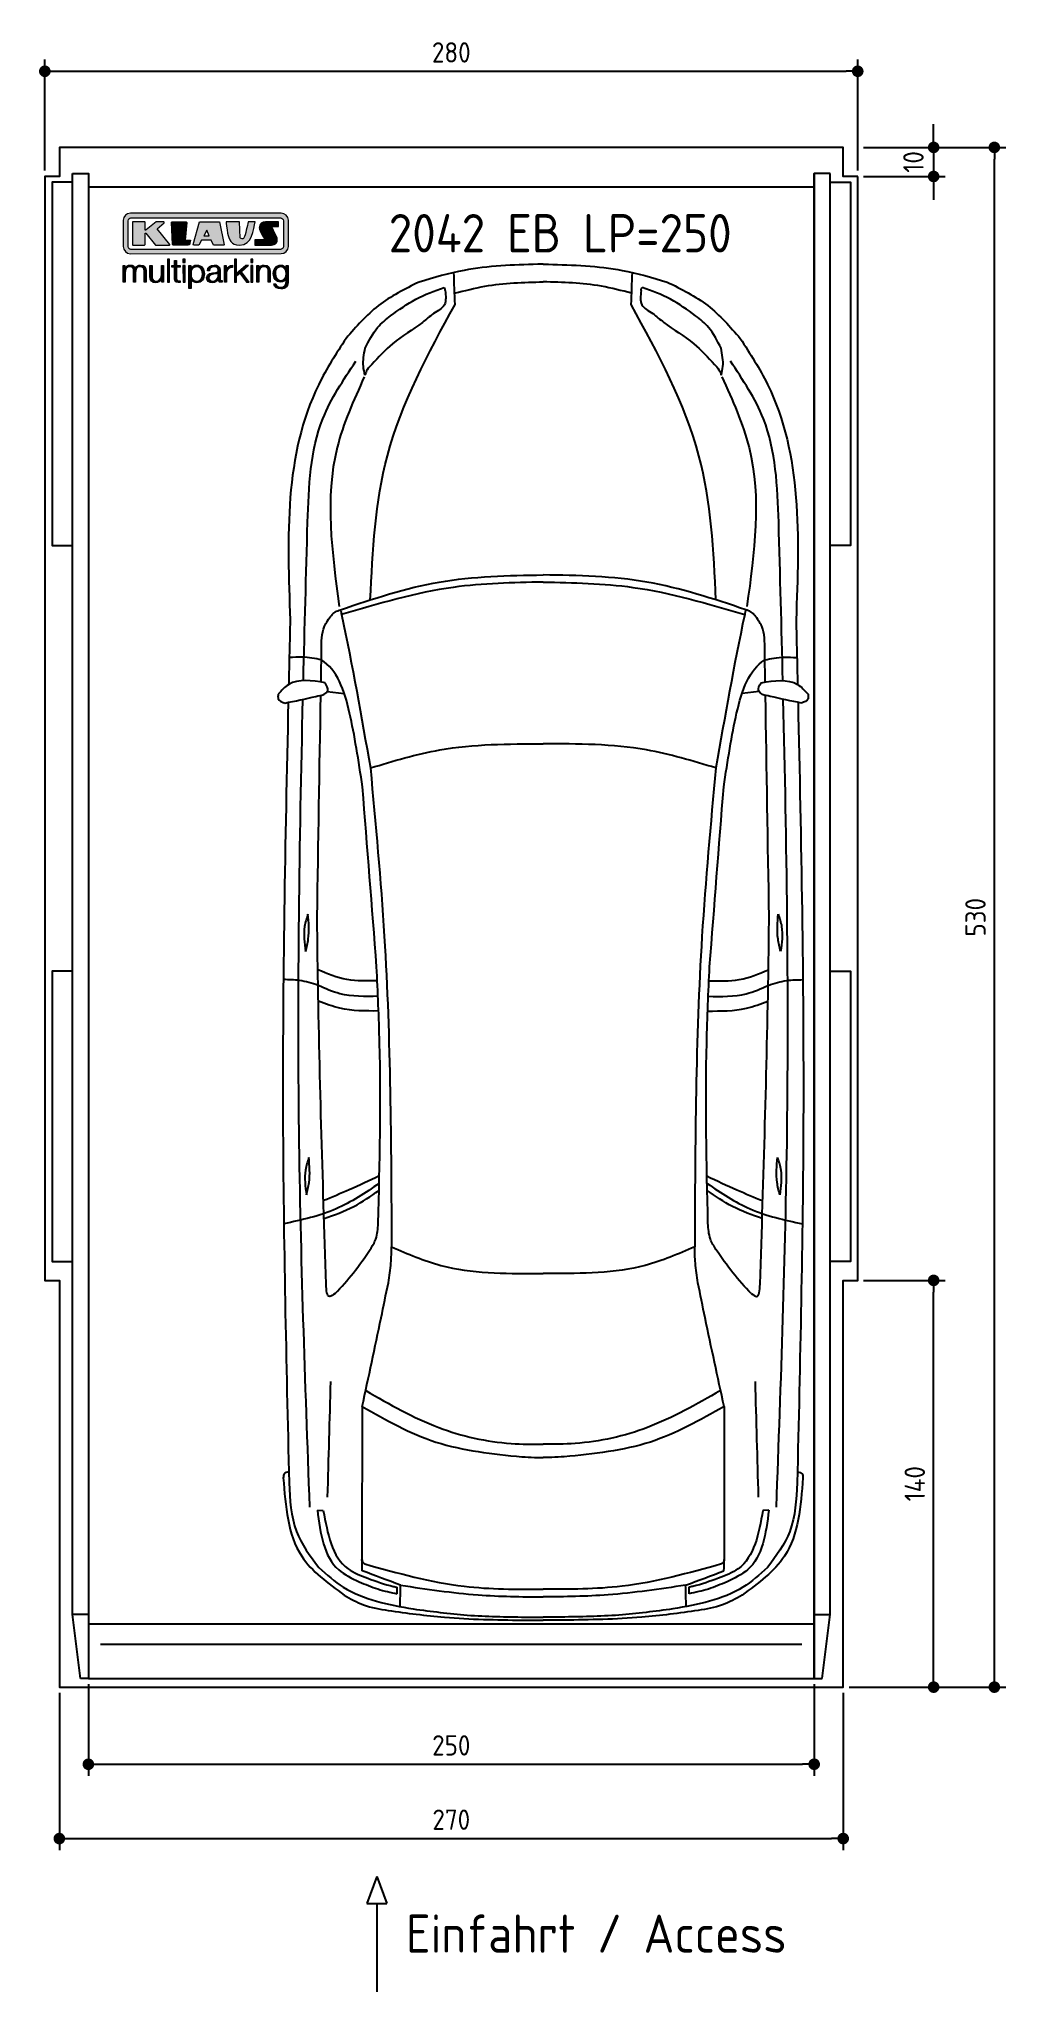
# Model space of a CAD drawing. Header units: millimetres. Extents: x -20 to 3311, y -1049 to 5673.
import ezdxf

# ---------------------------------------------------------------- set-up
doc = ezdxf.new("R2010")
doc.units = ezdxf.units.MM
for name, color, linetype in [('4', 3, 'Continuous'), ('5', 3, 'Continuous'), ('car', 1, 'Continuous'), ('Logo', 7, 'Continuous')]:
    doc.layers.add(name, color=color, linetype=linetype)
doc.styles.get("Standard").update_dxf_attribs({"font": 'ISOCP.SHX'})
doc.dimstyles.new('GEN-ISO', dxfattribs={"dimscale": 20, "dimtxt": 3.5, "dimasz": 2, "dimexe": 2, "dimexo": 1, "dimgap": 1.5, "dimtad": 1, "dimdec": 1, "dimdsep": 46, "dimtxsty": 'Standard', "dimblk": 'PUNKT', "dimcen": 2, "dimclrd": 256, "dimclre": 256, "dimclrt": 2, "dimadec": 0, "dimazin": 0, "dimtp": 0.1, "dimtm": 0.1, "dimtfac": 0.71, "dimtdec": 1, "dimtmove": 2, "dimatfit": 3, "dimldrblk": 'PUNKT', "dimfxl": 0, "dimtolj": 1, "dimarcsym": 0})

msp = doc.modelspace()

# ---------------------------------------------------------------- texts
for s, height, p in [('2042 EB LP=250', 132, (1184.36, 4938.68)), ('Einfahrt / Access', 131.25, (1243.89, -914.18))]:
    msp.add_text(s, height=height).set_placement(p)

# ---------------------------------------------------------------- blocks, each defined once
blk = doc.blocks.new('PUNKT')
at = {"layer": '4', "color": 0, "linetype": 'ByBlock'}
blk.add_line((-0.5, 0), (-1, 0), dxfattribs=at)
at = {"layer": '4', "color": 0, "linetype": 'ByBlock', "const_width": 0.5}
blk.add_lwpolyline([(-0.25, 0, 1), (0.25, 0, 1)], format="xyb", close=True, dxfattribs=at)
blk = doc.blocks.new('*D3')
at = {"layer": '5', "lineweight": -2}
for p, q in [((2820, 5300), (3310.6, 5300)), ((3270.6, 40), (3270.6, 5260)), ((2770, 0), (3310.6, 0))]:
    blk.add_line(p, q, dxfattribs=at)
at = {"layer": 'DEFPOINTS', "color": 0}
for p in [(2800, 5300), (3270.6, 5300), (2750, 0)]:
    blk.add_point(p, dxfattribs=at)
at = {"layer": '5', "lineweight": -2, "xscale": 40, "yscale": 40, "zscale": 40}
for p, rotation in [((3270.6, 5300), 90), ((3270.6, 0), 270)]:
    blk.add_blockref('PUNKT', p, dxfattribs=dict(at, rotation=rotation))
at = {"layer": '5', "color": 2, "insert": (3205.6, 2650), "char_height": 70, "attachment_point": 5, "rotation": 90}
blk.add_mtext('\\A1;530', dxfattribs=at)
blk = doc.blocks.new('*D4')
at = {"layer": '5', "lineweight": -2}
for p, q in [((50, -20), (50, -561.3)), ((2750, -20), (2750, -561.3)), ((90, -521.3), (2710, -521.3))]:
    blk.add_line(p, q, dxfattribs=at)
at = {"layer": 'DEFPOINTS', "color": 0}
for p in [(50, 0), (2750, 0), (2750, -521.3)]:
    blk.add_point(p, dxfattribs=at)
at = {"layer": '5', "lineweight": -2, "xscale": 40, "yscale": 40, "zscale": 40, "rotation": 180}
blk.add_blockref('PUNKT', (50, -521.3), dxfattribs=at)
at = {"layer": '5', "lineweight": -2, "xscale": 40, "yscale": 40, "zscale": 40}
blk.add_blockref('PUNKT', (2750, -521.3), dxfattribs=at)
at = {"layer": '5', "color": 2, "insert": (1400, -456.3), "char_height": 70, "attachment_point": 5}
blk.add_mtext('270', dxfattribs=at)
blk = doc.blocks.new('*D5')
at = {"layer": '5', "lineweight": -2}
for p, q in [((150, 10), (150, -305.5)), ((2650, 10), (2650, -305.5)), ((190, -265.5), (2610, -265.5))]:
    blk.add_line(p, q, dxfattribs=at)
at = {"layer": 'DEFPOINTS', "color": 0}
for p in [(150, 30), (2650, 30), (2650, -265.5)]:
    blk.add_point(p, dxfattribs=at)
at = {"layer": '5', "lineweight": -2, "xscale": 40, "yscale": 40, "zscale": 40, "rotation": 180}
blk.add_blockref('PUNKT', (150, -265.5), dxfattribs=at)
at = {"layer": '5', "lineweight": -2, "xscale": 40, "yscale": 40, "zscale": 40}
blk.add_blockref('PUNKT', (2650, -265.5), dxfattribs=at)
at = {"layer": '5', "color": 2, "insert": (1400, -200.5), "char_height": 70, "attachment_point": 5}
blk.add_mtext('250', dxfattribs=at)
blk = doc.blocks.new('*D6')
at = {"layer": '5', "lineweight": -2}
for p, q in [((2820, 1400), (3101.5, 1400)), ((3061.5, 40), (3061.5, 1360)), ((2770, 0), (3101.5, 0))]:
    blk.add_line(p, q, dxfattribs=at)
at = {"layer": 'DEFPOINTS', "color": 0}
for p in [(2800, 1400), (3061.5, 1400), (2750, 0)]:
    blk.add_point(p, dxfattribs=at)
at = {"layer": '5', "lineweight": -2, "xscale": 40, "yscale": 40, "zscale": 40}
for p, rotation in [((3061.5, 1400), 90), ((3061.5, 0), 270)]:
    blk.add_blockref('PUNKT', p, dxfattribs=dict(at, rotation=rotation))
at = {"layer": '5', "color": 2, "insert": (2996.5, 700), "char_height": 70, "attachment_point": 5, "rotation": 90}
blk.add_mtext('\\A1;140', dxfattribs=at)
blk = doc.blocks.new('*D7')
at = {"layer": '5', "lineweight": -2}
for p, q in [((0, 5220), (0, 5602.1)), ((2800, 5220), (2800, 5602.1)), ((40, 5562.1), (2760, 5562.1))]:
    blk.add_line(p, q, dxfattribs=at)
at = {"layer": 'DEFPOINTS', "color": 0}
for p in [(2800, 5562.1), (0, 5200), (2800, 5200)]:
    blk.add_point(p, dxfattribs=at)
at = {"layer": '5', "lineweight": -2, "xscale": 40, "yscale": 40, "zscale": 40, "rotation": 180}
blk.add_blockref('PUNKT', (0, 5562.1), dxfattribs=at)
at = {"layer": '5', "lineweight": -2, "xscale": 40, "yscale": 40, "zscale": 40}
blk.add_blockref('PUNKT', (2800, 5562.1), dxfattribs=at)
at = {"layer": '5', "color": 2, "insert": (1400, 5627.1), "char_height": 70, "attachment_point": 5}
blk.add_mtext('280', dxfattribs=at)
blk = doc.blocks.new('*D8')
at = {"layer": '5', "lineweight": -2}
for p, q in [((3061.5, 5340), (3061.5, 5380)), ((2820, 5300), (3101.5, 5300)), ((3061.5, 5300), (3061.5, 5200)), ((2820, 5200), (3101.5, 5200)), ((3061.5, 5160), (3061.5, 5120))]:
    blk.add_line(p, q, dxfattribs=at)
at = {"layer": 'DEFPOINTS', "color": 0}
for p in [(2800, 5300), (2800, 5200), (3061.5, 5200)]:
    blk.add_point(p, dxfattribs=at)
at = {"layer": '5', "lineweight": -2, "xscale": 40, "yscale": 40, "zscale": 40}
for p, rotation in [((3061.5, 5300), 270), ((3061.5, 5200), 90)]:
    blk.add_blockref('PUNKT', p, dxfattribs=dict(at, rotation=rotation))
at = {"layer": '5', "color": 2, "insert": (2991.9, 5250), "char_height": 70, "attachment_point": 5, "rotation": 90}
blk.add_mtext('\\A1;10', dxfattribs=at)
blk = doc.blocks.new('KLAUS')
at = {"layer": 'Logo'}
h = blk.add_hatch(color=8, dxfattribs=at)
h.dxf.hatch_style = 2
edge = h.paths.add_edge_path()
edge.add_spline(control_points=[(3.6, 29.09), (2.88, 29.09), (2.3, 28.51), (2.3, 27.8), (2.3, 27.8), (2.3, 16.11), (2.3, 16.11), (2.3, 15.39), (2.88, 14.81), (3.6, 14.81), (3.6, 14.81), (71.16, 14.81), (71.16, 14.81), (71.88, 14.81), (72.46, 15.39), (72.46, 16.11), (72.46, 16.11), (72.46, 27.8), (72.46, 27.8), (72.46, 28.51), (71.88, 29.09), (71.16, 29.09), (71.16, 29.09), (3.6, 29.09), (3.6, 29.09), (3.6, 29.09), (3.6, 29.09), (3.6, 29.09)], knot_values=[0, 0, 0, 0, 1, 1, 1, 2, 2, 2, 3, 3, 3, 4, 4, 4, 5, 5, 5, 6, 6, 6, 7, 7, 7, 8, 8, 8, 9, 9, 9, 9], degree=3, periodic=0)
edge = h.paths.add_edge_path()
edge.add_spline(control_points=[(3.35, 31.23), (3.35, 31.23), (71.47, 31.23), (71.47, 31.23), (73.26, 31.23), (74.71, 29.77), (74.71, 27.99), (74.71, 27.99), (74.71, 16.17), (74.71, 16.17), (74.71, 14.38), (73.26, 12.93), (71.47, 12.93), (71.47, 12.93), (3.35, 12.93), (3.35, 12.93), (1.56, 12.93), (0.11, 14.38), (0.11, 16.17), (0.11, 16.17), (0.11, 27.99), (0.11, 27.99), (0.11, 29.77), (1.56, 31.23), (3.35, 31.23), (3.35, 31.23), (3.35, 31.23), (3.35, 31.23)], knot_values=[0, 0, 0, 0, 1, 1, 1, 2, 2, 2, 3, 3, 3, 4, 4, 4, 5, 5, 5, 6, 6, 6, 7, 7, 7, 8, 8, 8, 9, 9, 9, 9], degree=3, periodic=0)
h = blk.add_hatch(color=8, dxfattribs=at)
h.dxf.hatch_style = 2
edge = h.paths.add_edge_path()
edge.add_spline(control_points=[(4.5, 27.33), (4.5, 27.33), (9.7, 27.33), (9.7, 27.33), (9.84, 27.33), (9.96, 27.22), (9.96, 27.08), (9.96, 27.08), (9.96, 23.69), (9.96, 23.69), (9.96, 23.69), (9.94, 23.64), (10.04, 23.59), (10.14, 23.53), (10.2, 23.57), (10.2, 23.57), (10.2, 23.57), (10.51, 23.75), (10.51, 23.75), (10.51, 23.75), (14.94, 27.33), (14.94, 27.33), (14.94, 27.33), (18.41, 27.33), (18.41, 27.33), (18.41, 27.33), (18.49, 27.33), (18.56, 27.2), (18.65, 27.04), (18.53, 26.91), (18.53, 26.91), (18.53, 26.91), (15.49, 24.11), (15.49, 24.11), (15.49, 24.11), (21.14, 17.06), (21.14, 17.06), (21.14, 17.06), (21.13, 16.91), (21.13, 16.91), (21.08, 16.84), (20.99, 16.82), (20.99, 16.82), (20.99, 16.82), (14.7, 16.82), (14.7, 16.82), (14.7, 16.82), (10.26, 22.17), (10.26, 22.17), (10.26, 22.17), (10.19, 22.24), (10.08, 22.21), (9.97, 22.18), (9.96, 22.11), (9.96, 22.11), (9.96, 22.11), (9.96, 17.08), (9.96, 17.08), (9.96, 16.94), (9.84, 16.82), (9.7, 16.82), (9.7, 16.82), (4.5, 16.82), (4.5, 16.82), (4.36, 16.82), (4.25, 16.94), (4.25, 17.08), (4.25, 17.08), (4.25, 27.08), (4.25, 27.08), (4.25, 27.22), (4.36, 27.33), (4.5, 27.33), (4.5, 27.33), (4.5, 27.33), (4.5, 27.33)], knot_values=[0, 0, 0, 0, 1, 1, 1, 2, 2, 2, 3, 3, 3, 4, 4, 4, 5, 5, 5, 6, 6, 6, 7, 7, 7, 8, 8, 8, 9, 9, 9, 10, 10, 10, 11, 11, 11, 12, 12, 12, 13, 13, 13, 14, 14, 14, 15, 15, 15, 16, 16, 16, 17, 17, 17, 18, 18, 18, 19, 19, 19, 20, 20, 20, 21, 21, 21, 22, 22, 22, 23, 23, 23, 24, 24, 24, 25, 25, 25, 25], degree=3, periodic=0)
h = blk.add_hatch(color=8, dxfattribs=at)
h.dxf.hatch_style = 2
h.paths.add_polyline_path([(22.42, 17.06), (21.97, 27.15), (22.24, 27.33), (28.55, 27.33), (28.86, 26.97), (28.01, 19.08), (30.26, 19.07), (30.44, 18.95), (30.08, 16.95), (29.49, 16.82), (22.6, 16.82)])
h = blk.add_hatch(color=8, dxfattribs=at)
h.paths.add_polyline_path([(36.52, 21.01), (38.93, 21.01), (37.87, 23.57)])
h.paths.add_polyline_path([(34.52, 27.33), (43.65, 27.33), (45.76, 16.94), (45.57, 16.82), (40.83, 16.82), (39.89, 18.95), (35.42, 18.95), (34.27, 16.82), (31.78, 16.82), (31.66, 17)])
h = blk.add_hatch(color=8, dxfattribs=at)
h.dxf.hatch_style = 2
edge = h.paths.add_edge_path()
edge.add_spline(control_points=[(52.69, 27.32), (52.69, 27.32), (52.88, 20.14), (52.88, 20.14), (53.01, 19.89), (53.2, 19.77), (53.43, 19.71), (53.91, 19.59), (54.43, 19.57), (54.64, 20.03), (55.23, 21.34), (56.27, 25.45), (56.6, 27.33), (56.6, 27.33), (59.77, 27.33), (59.77, 27.33), (58.77, 23.9), (58.56, 16.82), (52.63, 16.76), (48.72, 16.72), (48.01, 19.35), (47.27, 22.24), (46.89, 23.68), (46.54, 27.33), (46.54, 27.33), (46.54, 27.33), (52.69, 27.32), (52.69, 27.32), (52.69, 27.32), (52.69, 27.32), (52.69, 27.32)], knot_values=[0, 0, 0, 0, 1, 1, 1, 2, 2, 2, 3, 3, 3, 4, 4, 4, 5, 5, 5, 6, 6, 6, 7, 7, 7, 8, 8, 8, 9, 9, 9, 10, 10, 10, 10], degree=3, periodic=0)
h = blk.add_hatch(color=8, dxfattribs=at)
h.dxf.hatch_style = 2
edge = h.paths.add_edge_path()
edge.add_spline(control_points=[(64.46, 27.33), (64.46, 27.33), (70.31, 27.33), (70.31, 27.33), (70.31, 26.52), (70.31, 26.02), (70.31, 25.12), (70.31, 25.12), (67.3, 25.12), (67.3, 25.12), (67.24, 25.04), (67.25, 25.11), (67.25, 24.91), (67.25, 24.88), (69.73, 20.38), (69.73, 19.57), (69.73, 16.4), (67.22, 16.81), (65.9, 16.82), (65.9, 16.82), (59.59, 16.82), (59.59, 16.82), (59.59, 17.76), (59.59, 18.23), (59.59, 19.14), (59.59, 19.14), (63.75, 19.14), (63.75, 19.14), (63.82, 19.22), (63.81, 19.11), (63.81, 19.31), (63.81, 20.32), (61.58, 23.06), (61.58, 24.63), (61.58, 26.33), (62.83, 27.34), (64.46, 27.33), (64.46, 27.33), (64.46, 27.33), (64.46, 27.33)], knot_values=[0, 0, 0, 0, 1, 1, 1, 2, 2, 2, 3, 3, 3, 4, 4, 4, 5, 5, 5, 6, 6, 6, 7, 7, 7, 8, 8, 8, 9, 9, 9, 10, 10, 10, 11, 11, 11, 12, 12, 12, 13, 13, 13, 13], degree=3, periodic=0)
h = blk.add_hatch(color=30, dxfattribs=at)
h.dxf.hatch_style = 2
h.paths.add_polyline_path([(20.07, 0), (20.99, 0), (20.99, 10.45), (20.07, 10.45)])
h = blk.add_hatch(color=30, dxfattribs=at)
h.dxf.hatch_style = 2
edge = h.paths.add_edge_path()
edge.add_spline(control_points=[(24.22, 9.82), (24.22, 9.82), (23.3, 9.82), (23.3, 9.82), (23.3, 9.82), (23.3, 7.55), (23.3, 7.55), (23.3, 7.55), (21.98, 7.55), (21.98, 7.55), (21.98, 7.55), (21.98, 6.78), (21.98, 6.78), (21.98, 6.78), (23.3, 6.78), (23.3, 6.78), (23.3, 6.78), (23.3, 1.61), (23.3, 1.61), (23.28, 0.32), (23.71, -0.09), (24.94, -0.09), (25.22, -0.09), (25.48, -0.06), (25.76, -0.06), (25.76, -0.06), (25.76, 0.73), (25.76, 0.73), (25.5, 0.7), (25.23, 0.69), (24.97, 0.69), (24.31, 0.73), (24.22, 1.08), (24.22, 1.68), (24.22, 1.68), (24.22, 6.78), (24.22, 6.78), (24.22, 6.78), (25.76, 6.78), (25.76, 6.78), (25.76, 6.78), (25.76, 7.55), (25.76, 7.55), (25.76, 7.55), (24.22, 7.55), (24.22, 7.55), (24.22, 7.55), (24.22, 9.82), (24.22, 9.82), (24.22, 9.82), (24.22, 9.82), (24.22, 9.82)], knot_values=[0, 0, 0, 0, 1, 1, 1, 2, 2, 2, 3, 3, 3, 4, 4, 4, 5, 5, 5, 6, 6, 6, 7, 7, 7, 8, 8, 8, 9, 9, 9, 10, 10, 10, 11, 11, 11, 12, 12, 12, 13, 13, 13, 14, 14, 14, 15, 15, 15, 16, 16, 16, 17, 17, 17, 17], degree=3, periodic=0)
h = blk.add_hatch(color=30, dxfattribs=at)
h.paths.add_polyline_path([(27.1, 0), (28.03, 0), (28.03, 7.55), (27.1, 7.55)])
h.paths.add_polyline_path([(27.1, 8.98), (28.03, 8.98), (28.03, 10.45), (27.1, 10.45)])
h = blk.add_hatch(color=30, dxfattribs=at)
h.dxf.hatch_style = 2
h.paths.add_polyline_path([(50.4, 0), (51.32, 0), (51.32, 2.87), (52.82, 4.11), (55.8, 0), (56.96, 0), (53.52, 4.76), (56.74, 7.55), (55.51, 7.55), (51.32, 3.89), (51.32, 10.45), (50.4, 10.45)])
h = blk.add_hatch(color=30, dxfattribs=at)
h.paths.add_polyline_path([(57.74, 0), (58.66, 0), (58.66, 7.55), (57.74, 7.55)])
h.paths.add_polyline_path([(57.74, 8.98), (58.66, 8.98), (58.66, 10.45), (57.74, 10.45)])
h = blk.add_hatch(color=30, dxfattribs=at)
h.dxf.hatch_style = 2
edge = h.paths.add_edge_path()
edge.add_spline(control_points=[(0, 0), (0, 0), (0.92, 0), (0.92, 0), (0.92, 0), (0.92, 4.22), (0.92, 4.22), (0.94, 5.8), (1.58, 7), (3.18, 7), (4.35, 7), (4.77, 6.15), (4.76, 5.12), (4.76, 5.12), (4.76, 0), (4.76, 0), (4.76, 0), (5.68, 0), (5.68, 0), (5.68, 0), (5.68, 4.27), (5.68, 4.27), (5.68, 5.68), (6.14, 7), (7.73, 7), (9.05, 7), (9.52, 6.32), (9.52, 5.08), (9.52, 5.08), (9.52, 0), (9.52, 0), (9.52, 0), (10.44, 0), (10.44, 0), (10.44, 0), (10.44, 5.12), (10.44, 5.12), (10.44, 6.91), (9.59, 7.77), (7.94, 7.77), (6.94, 7.77), (5.99, 7.29), (5.54, 6.3), (5.26, 7.29), (4.36, 7.77), (3.37, 7.77), (2.17, 7.77), (1.38, 7.19), (0.89, 6.28), (0.89, 6.28), (0.85, 6.28), (0.85, 6.28), (0.85, 6.28), (0.85, 7.55), (0.85, 7.55), (0.85, 7.55), (0, 7.55), (0, 7.55), (0, 7.55), (0, 0), (0, 0), (0, 0), (0, 0), (0, 0)], knot_values=[0, 0, 0, 0, 1, 1, 1, 2, 2, 2, 3, 3, 3, 4, 4, 4, 5, 5, 5, 6, 6, 6, 7, 7, 7, 8, 8, 8, 9, 9, 9, 10, 10, 10, 11, 11, 11, 12, 12, 12, 13, 13, 13, 14, 14, 14, 15, 15, 15, 16, 16, 16, 17, 17, 17, 18, 18, 18, 19, 19, 19, 20, 20, 20, 21, 21, 21, 21], degree=3, periodic=0)
h = blk.add_hatch(color=30, dxfattribs=at)
h.dxf.hatch_style = 2
edge = h.paths.add_edge_path()
edge.add_spline(control_points=[(18.31, 7.55), (18.31, 7.55), (17.39, 7.55), (17.39, 7.55), (17.39, 7.55), (17.39, 3.59), (17.39, 3.59), (17.39, 2.05), (16.7, 0.56), (15.12, 0.56), (13.66, 0.56), (13.15, 1.27), (13.1, 2.64), (13.1, 2.64), (13.1, 7.55), (13.1, 7.55), (13.1, 7.55), (12.18, 7.55), (12.18, 7.55), (12.18, 7.55), (12.18, 2.65), (12.18, 2.65), (12.18, 0.89), (12.93, -0.22), (14.83, -0.22), (15.96, -0.22), (16.95, 0.35), (17.44, 1.36), (17.44, 1.36), (17.47, 1.36), (17.47, 1.36), (17.47, 1.36), (17.47, 0), (17.47, 0), (17.47, 0), (18.31, 0), (18.31, 0), (18.31, 0), (18.31, 7.55), (18.31, 7.55), (18.31, 7.55), (18.31, 7.55), (18.31, 7.55)], knot_values=[0, 0, 0, 0, 1, 1, 1, 2, 2, 2, 3, 3, 3, 4, 4, 4, 5, 5, 5, 6, 6, 6, 7, 7, 7, 8, 8, 8, 9, 9, 9, 10, 10, 10, 11, 11, 11, 12, 12, 12, 13, 13, 13, 14, 14, 14, 14], degree=3, periodic=0)
h = blk.add_hatch(color=30, dxfattribs=at)
edge = h.paths.add_edge_path()
edge.add_spline(control_points=[(35.84, 3.78), (35.84, 2.21), (35.12, 0.56), (33.37, 0.56), (31.4, 0.56), (30.72, 2.21), (30.72, 3.78), (30.72, 5.49), (31.33, 7), (33.37, 7), (35.12, 7), (35.84, 5.34), (35.84, 3.78), (35.84, 3.78), (35.84, 3.78), (35.84, 3.78)], knot_values=[0, 0, 0, 0, 1, 1, 1, 2, 2, 2, 3, 3, 3, 4, 4, 4, 5, 5, 5, 5], degree=3, periodic=0)
edge = h.paths.add_edge_path()
edge.add_spline(control_points=[(29.79, -2.8), (29.79, -2.8), (30.72, -2.8), (30.72, -2.8), (30.72, -2.8), (30.72, 1.43), (30.72, 1.43), (30.72, 1.43), (30.74, 1.43), (30.74, 1.43), (31.14, 0.35), (32.24, -0.22), (33.37, -0.22), (35.66, -0.22), (36.76, 1.64), (36.76, 3.78), (36.76, 5.91), (35.66, 7.77), (33.37, 7.77), (32.15, 7.77), (31.1, 7.14), (30.67, 6.12), (30.67, 6.12), (30.64, 6.12), (30.64, 6.12), (30.64, 6.12), (30.64, 7.55), (30.64, 7.55), (30.64, 7.55), (29.79, 7.55), (29.79, 7.55), (29.79, 7.55), (29.79, -2.8), (29.79, -2.8), (29.79, -2.8), (29.79, -2.8), (29.79, -2.8)], knot_values=[0, 0, 0, 0, 1, 1, 1, 2, 2, 2, 3, 3, 3, 4, 4, 4, 5, 5, 5, 6, 6, 6, 7, 7, 7, 8, 8, 8, 9, 9, 9, 10, 10, 10, 11, 11, 11, 12, 12, 12, 12], degree=3, periodic=0)
h = blk.add_hatch(color=30, dxfattribs=at)
edge = h.paths.add_edge_path()
edge.add_spline(control_points=[(43.03, 2.93), (43.04, 1.45), (41.8, 0.56), (40.39, 0.56), (39.53, 0.56), (38.71, 1.13), (38.71, 2.05), (38.71, 3.53), (40.66, 3.51), (42.22, 3.79), (42.47, 3.84), (42.88, 3.91), (43, 4.13), (43, 4.13), (43.03, 4.13), (43.03, 4.13), (43.03, 4.13), (43.03, 2.93), (43.03, 2.93), (43.03, 2.93), (43.03, 2.93), (43.03, 2.93)], knot_values=[0, 0, 0, 0, 1, 1, 1, 2, 2, 2, 3, 3, 3, 4, 4, 4, 5, 5, 5, 6, 6, 6, 7, 7, 7, 7], degree=3, periodic=0)
edge = h.paths.add_edge_path()
edge.add_spline(control_points=[(39.03, 5.24), (39.06, 6.47), (39.91, 7), (41.05, 7), (42.14, 7), (43.03, 6.69), (43.03, 5.45), (43.03, 4.61), (42.6, 4.51), (41.84, 4.42), (39.85, 4.19), (37.79, 4.11), (37.79, 1.99), (37.79, 0.47), (38.93, -0.22), (40.32, -0.22), (41.77, -0.22), (42.43, 0.34), (43.07, 1.32), (43.07, 1.32), (43.1, 1.32), (43.1, 1.32), (43.1, 0.53), (43.25, 0), (44.19, 0), (44.43, 0), (44.58, 0.01), (44.79, 0.06), (44.79, 0.06), (44.79, 0.83), (44.79, 0.83), (44.71, 0.81), (44.6, 0.78), (44.49, 0.78), (44.13, 0.78), (43.95, 0.98), (43.95, 1.33), (43.95, 1.33), (43.95, 5.34), (43.95, 5.34), (43.95, 7.36), (42.5, 7.77), (41.17, 7.77), (39.44, 7.77), (38.2, 7.01), (38.11, 5.24), (38.11, 5.24), (39.03, 5.24), (39.03, 5.24), (39.03, 5.24), (39.03, 5.24), (39.03, 5.24)], knot_values=[0, 0, 0, 0, 1, 1, 1, 2, 2, 2, 3, 3, 3, 4, 4, 4, 5, 5, 5, 6, 6, 6, 7, 7, 7, 8, 8, 8, 9, 9, 9, 10, 10, 10, 11, 11, 11, 12, 12, 12, 13, 13, 13, 14, 14, 14, 15, 15, 15, 16, 16, 16, 17, 17, 17, 17], degree=3, periodic=0)
h = blk.add_hatch(color=30, dxfattribs=at)
h.dxf.hatch_style = 2
edge = h.paths.add_edge_path()
edge.add_spline(control_points=[(45.79, 0), (45.79, 0), (46.71, 0), (46.71, 0), (46.71, 0), (46.71, 4.03), (46.71, 4.03), (46.71, 5.59), (47.85, 6.82), (49.52, 6.73), (49.52, 6.73), (49.52, 7.66), (49.52, 7.66), (48.16, 7.72), (47.14, 7), (46.67, 5.78), (46.67, 5.78), (46.64, 5.78), (46.64, 5.78), (46.64, 5.78), (46.64, 7.55), (46.64, 7.55), (46.64, 7.55), (45.79, 7.55), (45.79, 7.55), (45.79, 7.55), (45.79, 0), (45.79, 0), (45.79, 0), (45.79, 0), (45.79, 0)], knot_values=[0, 0, 0, 0, 1, 1, 1, 2, 2, 2, 3, 3, 3, 4, 4, 4, 5, 5, 5, 6, 6, 6, 7, 7, 7, 8, 8, 8, 9, 9, 9, 10, 10, 10, 10], degree=3, periodic=0)
h = blk.add_hatch(color=30, dxfattribs=at)
h.dxf.hatch_style = 2
edge = h.paths.add_edge_path()
edge.add_spline(control_points=[(60.41, 0), (60.41, 0), (61.33, 0), (61.33, 0), (61.33, 0), (61.33, 4.41), (61.33, 4.41), (61.36, 5.89), (62.24, 7), (63.7, 7), (65.2, 7), (65.62, 6.02), (65.62, 4.71), (65.62, 4.71), (65.62, 0), (65.62, 0), (65.62, 0), (66.54, 0), (66.54, 0), (66.54, 0), (66.54, 4.86), (66.54, 4.86), (66.54, 6.66), (65.9, 7.77), (63.78, 7.77), (62.71, 7.77), (61.7, 7.16), (61.36, 6.25), (61.36, 6.25), (61.33, 6.25), (61.33, 6.25), (61.33, 6.25), (61.33, 7.55), (61.33, 7.55), (61.33, 7.55), (60.41, 7.55), (60.41, 7.55), (60.41, 7.55), (60.41, 0), (60.41, 0), (60.41, 0), (60.41, 0), (60.41, 0)], knot_values=[0, 0, 0, 0, 1, 1, 1, 2, 2, 2, 3, 3, 3, 4, 4, 4, 5, 5, 5, 6, 6, 6, 7, 7, 7, 8, 8, 8, 9, 9, 9, 10, 10, 10, 11, 11, 11, 12, 12, 12, 13, 13, 13, 14, 14, 14, 14], degree=3, periodic=0)
h = blk.add_hatch(color=30, dxfattribs=at)
edge = h.paths.add_edge_path()
edge.add_spline(control_points=[(71.32, 0.86), (69.62, 0.86), (68.83, 2.34), (68.83, 3.86), (68.83, 5.43), (69.56, 7), (71.32, 7), (73.06, 7), (73.75, 5.34), (73.75, 3.86), (73.75, 2.33), (72.91, 0.86), (71.32, 0.86), (71.32, 0.86), (71.32, 0.86), (71.32, 0.86)], knot_values=[0, 0, 0, 0, 1, 1, 1, 2, 2, 2, 3, 3, 3, 4, 4, 4, 5, 5, 5, 5], degree=3, periodic=0)
edge = h.paths.add_edge_path()
edge.add_spline(control_points=[(74.67, 7.55), (74.67, 7.55), (73.75, 7.55), (73.75, 7.55), (73.75, 7.55), (73.75, 6.25), (73.75, 6.25), (73.75, 6.25), (73.72, 6.25), (73.72, 6.25), (73.35, 7.09), (72.41, 7.77), (71.32, 7.77), (69.13, 7.77), (67.9, 6.05), (67.9, 3.97), (67.9, 1.82), (68.9, 0.09), (71.32, 0.09), (72.4, 0.09), (73.29, 0.72), (73.72, 1.64), (73.72, 1.64), (73.75, 1.64), (73.75, 1.64), (73.75, 1.64), (73.75, 0.61), (73.75, 0.61), (73.75, -1.23), (73.01, -2.24), (71.32, -2.24), (70.29, -2.24), (69.31, -1.85), (69.1, -0.73), (69.1, -0.73), (68.18, -0.73), (68.18, -0.73), (68.31, -2.34), (69.81, -3.02), (71.32, -3.02), (73.79, -3.02), (74.65, -1.64), (74.67, 0.61), (74.67, 0.61), (74.67, 7.55), (74.67, 7.55), (74.67, 7.55), (74.67, 7.55), (74.67, 7.55)], knot_values=[0, 0, 0, 0, 1, 1, 1, 2, 2, 2, 3, 3, 3, 4, 4, 4, 5, 5, 5, 6, 6, 6, 7, 7, 7, 8, 8, 8, 9, 9, 9, 10, 10, 10, 11, 11, 11, 12, 12, 12, 13, 13, 13, 14, 14, 14, 15, 15, 15, 16, 16, 16, 16], degree=3, periodic=0)
at = {"layer": 'Logo', "lineweight": 0}
for points in [[(22.42, 17.06), (21.97, 27.15), (22.24, 27.33), (28.55, 27.33), (28.86, 26.97), (28.01, 19.08), (30.26, 19.07), (30.44, 18.95), (30.08, 16.95), (29.49, 16.82), (22.6, 16.82), (22.42, 17.06), (22.42, 17.06)], [(34.52, 27.33), (43.65, 27.33), (45.76, 16.94), (45.57, 16.82), (40.83, 16.82), (39.89, 18.95), (35.42, 18.95), (34.27, 16.82), (31.78, 16.82), (31.66, 17), (34.52, 27.33), (34.52, 27.33)], [(36.52, 21.01), (38.93, 21.01), (37.87, 23.57), (36.52, 21.01), (36.52, 21.01)], [(20.07, 0), (20.99, 0), (20.99, 10.45), (20.07, 10.45), (20.07, 0), (20.07, 0)], [(27.1, 8.98), (28.03, 8.98), (28.03, 10.45), (27.1, 10.45), (27.1, 8.98), (27.1, 8.98)], [(50.4, 0), (51.32, 0), (51.32, 2.87), (52.82, 4.11), (55.8, 0), (56.96, 0), (53.52, 4.76), (56.74, 7.55), (55.51, 7.55), (51.32, 3.89), (51.32, 10.45), (50.4, 10.45), (50.4, 0), (50.4, 0)], [(57.74, 8.98), (58.66, 8.98), (58.66, 10.45), (57.74, 10.45), (57.74, 8.98), (57.74, 8.98)], [(27.1, 0), (28.03, 0), (28.03, 7.55), (27.1, 7.55), (27.1, 0), (27.1, 0)], [(57.74, 0), (58.66, 0), (58.66, 7.55), (57.74, 7.55), (57.74, 0), (57.74, 0)]]:
    blk.add_lwpolyline(points, dxfattribs=at)
for points, knots in [([(3.35, 31.23), (3.35, 31.23), (71.47, 31.23), (71.47, 31.23), (73.26, 31.23), (74.71, 29.77), (74.71, 27.99), (74.71, 27.99), (74.71, 16.17), (74.71, 16.17), (74.71, 14.38), (73.26, 12.93), (71.47, 12.93), (71.47, 12.93), (3.35, 12.93), (3.35, 12.93), (1.56, 12.93), (0.11, 14.38), (0.11, 16.17), (0.11, 16.17), (0.11, 27.99), (0.11, 27.99), (0.11, 29.77), (1.56, 31.23), (3.35, 31.23), (3.35, 31.23), (3.35, 31.23), (3.35, 31.23)], [0, 0, 0, 0, 1, 1, 1, 2, 2, 2, 3, 3, 3, 4, 4, 4, 5, 5, 5, 6, 6, 6, 7, 7, 7, 8, 8, 8, 9, 9, 9, 9]), ([(3.6, 29.09), (2.88, 29.09), (2.3, 28.51), (2.3, 27.8), (2.3, 27.8), (2.3, 16.11), (2.3, 16.11), (2.3, 15.39), (2.88, 14.81), (3.6, 14.81), (3.6, 14.81), (71.16, 14.81), (71.16, 14.81), (71.88, 14.81), (72.46, 15.39), (72.46, 16.11), (72.46, 16.11), (72.46, 27.8), (72.46, 27.8), (72.46, 28.51), (71.88, 29.09), (71.16, 29.09), (71.16, 29.09), (3.6, 29.09), (3.6, 29.09), (3.6, 29.09), (3.6, 29.09), (3.6, 29.09)], [0, 0, 0, 0, 1, 1, 1, 2, 2, 2, 3, 3, 3, 4, 4, 4, 5, 5, 5, 6, 6, 6, 7, 7, 7, 8, 8, 8, 9, 9, 9, 9]), ([(4.5, 27.33), (4.5, 27.33), (9.7, 27.33), (9.7, 27.33), (9.84, 27.33), (9.96, 27.22), (9.96, 27.08), (9.96, 27.08), (9.96, 23.69), (9.96, 23.69), (9.96, 23.69), (9.94, 23.64), (10.04, 23.59), (10.14, 23.53), (10.2, 23.57), (10.2, 23.57), (10.2, 23.57), (10.51, 23.75), (10.51, 23.75), (10.51, 23.75), (14.94, 27.33), (14.94, 27.33), (14.94, 27.33), (18.41, 27.33), (18.41, 27.33), (18.41, 27.33), (18.49, 27.33), (18.56, 27.2), (18.65, 27.04), (18.53, 26.91), (18.53, 26.91), (18.53, 26.91), (15.49, 24.11), (15.49, 24.11), (15.49, 24.11), (21.14, 17.06), (21.14, 17.06), (21.14, 17.06), (21.13, 16.91), (21.13, 16.91), (21.08, 16.84), (20.99, 16.82), (20.99, 16.82), (20.99, 16.82), (14.7, 16.82), (14.7, 16.82), (14.7, 16.82), (10.26, 22.17), (10.26, 22.17), (10.26, 22.17), (10.19, 22.24), (10.08, 22.21), (9.97, 22.18), (9.96, 22.11), (9.96, 22.11), (9.96, 22.11), (9.96, 17.08), (9.96, 17.08), (9.96, 16.94), (9.84, 16.82), (9.7, 16.82), (9.7, 16.82), (4.5, 16.82), (4.5, 16.82), (4.36, 16.82), (4.25, 16.94), (4.25, 17.08), (4.25, 17.08), (4.25, 27.08), (4.25, 27.08), (4.25, 27.22), (4.36, 27.33), (4.5, 27.33), (4.5, 27.33), (4.5, 27.33), (4.5, 27.33)], [0, 0, 0, 0, 1, 1, 1, 2, 2, 2, 3, 3, 3, 4, 4, 4, 5, 5, 5, 6, 6, 6, 7, 7, 7, 8, 8, 8, 9, 9, 9, 10, 10, 10, 11, 11, 11, 12, 12, 12, 13, 13, 13, 14, 14, 14, 15, 15, 15, 16, 16, 16, 17, 17, 17, 18, 18, 18, 19, 19, 19, 20, 20, 20, 21, 21, 21, 22, 22, 22, 23, 23, 23, 24, 24, 24, 25, 25, 25, 25]), ([(52.69, 27.32), (52.69, 27.32), (52.88, 20.14), (52.88, 20.14), (53.01, 19.89), (53.2, 19.77), (53.43, 19.71), (53.91, 19.59), (54.43, 19.57), (54.64, 20.03), (55.23, 21.34), (56.27, 25.45), (56.6, 27.33), (56.6, 27.33), (59.77, 27.33), (59.77, 27.33), (58.77, 23.9), (58.56, 16.82), (52.63, 16.76), (48.72, 16.72), (48.01, 19.35), (47.27, 22.24), (46.89, 23.68), (46.54, 27.33), (46.54, 27.33), (46.54, 27.33), (52.69, 27.32), (52.69, 27.32), (52.69, 27.32), (52.69, 27.32), (52.69, 27.32)], [0, 0, 0, 0, 1, 1, 1, 2, 2, 2, 3, 3, 3, 4, 4, 4, 5, 5, 5, 6, 6, 6, 7, 7, 7, 8, 8, 8, 9, 9, 9, 10, 10, 10, 10]), ([(64.46, 27.33), (64.46, 27.33), (70.31, 27.33), (70.31, 27.33), (70.31, 26.52), (70.31, 26.02), (70.31, 25.12), (70.31, 25.12), (67.3, 25.12), (67.3, 25.12), (67.24, 25.04), (67.25, 25.11), (67.25, 24.91), (67.25, 24.88), (69.73, 20.38), (69.73, 19.57), (69.73, 16.4), (67.22, 16.81), (65.9, 16.82), (65.9, 16.82), (59.59, 16.82), (59.59, 16.82), (59.59, 17.76), (59.59, 18.23), (59.59, 19.14), (59.59, 19.14), (63.75, 19.14), (63.75, 19.14), (63.82, 19.22), (63.81, 19.11), (63.81, 19.31), (63.81, 20.32), (61.58, 23.06), (61.58, 24.63), (61.58, 26.33), (62.83, 27.34), (64.46, 27.33), (64.46, 27.33), (64.46, 27.33), (64.46, 27.33)], [0, 0, 0, 0, 1, 1, 1, 2, 2, 2, 3, 3, 3, 4, 4, 4, 5, 5, 5, 6, 6, 6, 7, 7, 7, 8, 8, 8, 9, 9, 9, 10, 10, 10, 11, 11, 11, 12, 12, 12, 13, 13, 13, 13]), ([(24.22, 9.82), (24.22, 9.82), (23.3, 9.82), (23.3, 9.82), (23.3, 9.82), (23.3, 7.55), (23.3, 7.55), (23.3, 7.55), (21.98, 7.55), (21.98, 7.55), (21.98, 7.55), (21.98, 6.78), (21.98, 6.78), (21.98, 6.78), (23.3, 6.78), (23.3, 6.78), (23.3, 6.78), (23.3, 1.61), (23.3, 1.61), (23.28, 0.32), (23.71, -0.09), (24.94, -0.09), (25.22, -0.09), (25.48, -0.06), (25.76, -0.06), (25.76, -0.06), (25.76, 0.73), (25.76, 0.73), (25.5, 0.7), (25.23, 0.69), (24.97, 0.69), (24.31, 0.73), (24.22, 1.08), (24.22, 1.68), (24.22, 1.68), (24.22, 6.78), (24.22, 6.78), (24.22, 6.78), (25.76, 6.78), (25.76, 6.78), (25.76, 6.78), (25.76, 7.55), (25.76, 7.55), (25.76, 7.55), (24.22, 7.55), (24.22, 7.55), (24.22, 7.55), (24.22, 9.82), (24.22, 9.82), (24.22, 9.82), (24.22, 9.82), (24.22, 9.82)], [0, 0, 0, 0, 1, 1, 1, 2, 2, 2, 3, 3, 3, 4, 4, 4, 5, 5, 5, 6, 6, 6, 7, 7, 7, 8, 8, 8, 9, 9, 9, 10, 10, 10, 11, 11, 11, 12, 12, 12, 13, 13, 13, 14, 14, 14, 15, 15, 15, 16, 16, 16, 17, 17, 17, 17]), ([(0, 0), (0, 0), (0.92, 0), (0.92, 0), (0.92, 0), (0.92, 4.22), (0.92, 4.22), (0.94, 5.8), (1.58, 7), (3.18, 7), (4.35, 7), (4.77, 6.15), (4.76, 5.12), (4.76, 5.12), (4.76, 0), (4.76, 0), (4.76, 0), (5.68, 0), (5.68, 0), (5.68, 0), (5.68, 4.27), (5.68, 4.27), (5.68, 5.68), (6.14, 7), (7.73, 7), (9.05, 7), (9.52, 6.32), (9.52, 5.08), (9.52, 5.08), (9.52, 0), (9.52, 0), (9.52, 0), (10.44, 0), (10.44, 0), (10.44, 0), (10.44, 5.12), (10.44, 5.12), (10.44, 6.91), (9.59, 7.77), (7.94, 7.77), (6.94, 7.77), (5.99, 7.29), (5.54, 6.3), (5.26, 7.29), (4.36, 7.77), (3.37, 7.77), (2.17, 7.77), (1.38, 7.19), (0.89, 6.28), (0.89, 6.28), (0.85, 6.28), (0.85, 6.28), (0.85, 6.28), (0.85, 7.55), (0.85, 7.55), (0.85, 7.55), (0, 7.55), (0, 7.55), (0, 7.55), (0, 0), (0, 0), (0, 0), (0, 0), (0, 0)], [0, 0, 0, 0, 1, 1, 1, 2, 2, 2, 3, 3, 3, 4, 4, 4, 5, 5, 5, 6, 6, 6, 7, 7, 7, 8, 8, 8, 9, 9, 9, 10, 10, 10, 11, 11, 11, 12, 12, 12, 13, 13, 13, 14, 14, 14, 15, 15, 15, 16, 16, 16, 17, 17, 17, 18, 18, 18, 19, 19, 19, 20, 20, 20, 21, 21, 21, 21]), ([(18.31, 7.55), (18.31, 7.55), (17.39, 7.55), (17.39, 7.55), (17.39, 7.55), (17.39, 3.59), (17.39, 3.59), (17.39, 2.05), (16.7, 0.56), (15.12, 0.56), (13.66, 0.56), (13.15, 1.27), (13.1, 2.64), (13.1, 2.64), (13.1, 7.55), (13.1, 7.55), (13.1, 7.55), (12.18, 7.55), (12.18, 7.55), (12.18, 7.55), (12.18, 2.65), (12.18, 2.65), (12.18, 0.89), (12.93, -0.22), (14.83, -0.22), (15.96, -0.22), (16.95, 0.35), (17.44, 1.36), (17.44, 1.36), (17.47, 1.36), (17.47, 1.36), (17.47, 1.36), (17.47, 0), (17.47, 0), (17.47, 0), (18.31, 0), (18.31, 0), (18.31, 0), (18.31, 7.55), (18.31, 7.55), (18.31, 7.55), (18.31, 7.55), (18.31, 7.55)], [0, 0, 0, 0, 1, 1, 1, 2, 2, 2, 3, 3, 3, 4, 4, 4, 5, 5, 5, 6, 6, 6, 7, 7, 7, 8, 8, 8, 9, 9, 9, 10, 10, 10, 11, 11, 11, 12, 12, 12, 13, 13, 13, 14, 14, 14, 14]), ([(29.79, -2.8), (29.79, -2.8), (30.72, -2.8), (30.72, -2.8), (30.72, -2.8), (30.72, 1.43), (30.72, 1.43), (30.72, 1.43), (30.74, 1.43), (30.74, 1.43), (31.14, 0.35), (32.24, -0.22), (33.37, -0.22), (35.66, -0.22), (36.76, 1.64), (36.76, 3.78), (36.76, 5.91), (35.66, 7.77), (33.37, 7.77), (32.15, 7.77), (31.1, 7.14), (30.67, 6.12), (30.67, 6.12), (30.64, 6.12), (30.64, 6.12), (30.64, 6.12), (30.64, 7.55), (30.64, 7.55), (30.64, 7.55), (29.79, 7.55), (29.79, 7.55), (29.79, 7.55), (29.79, -2.8), (29.79, -2.8), (29.79, -2.8), (29.79, -2.8), (29.79, -2.8)], [0, 0, 0, 0, 1, 1, 1, 2, 2, 2, 3, 3, 3, 4, 4, 4, 5, 5, 5, 6, 6, 6, 7, 7, 7, 8, 8, 8, 9, 9, 9, 10, 10, 10, 11, 11, 11, 12, 12, 12, 12]), ([(35.84, 3.78), (35.84, 2.21), (35.12, 0.56), (33.37, 0.56), (31.4, 0.56), (30.72, 2.21), (30.72, 3.78), (30.72, 5.49), (31.33, 7), (33.37, 7), (35.12, 7), (35.84, 5.34), (35.84, 3.78), (35.84, 3.78), (35.84, 3.78), (35.84, 3.78)], [0, 0, 0, 0, 1, 1, 1, 2, 2, 2, 3, 3, 3, 4, 4, 4, 5, 5, 5, 5]), ([(39.03, 5.24), (39.06, 6.47), (39.91, 7), (41.05, 7), (42.14, 7), (43.03, 6.69), (43.03, 5.45), (43.03, 4.61), (42.6, 4.51), (41.84, 4.42), (39.85, 4.19), (37.79, 4.11), (37.79, 1.99), (37.79, 0.47), (38.93, -0.22), (40.32, -0.22), (41.77, -0.22), (42.43, 0.34), (43.07, 1.32), (43.07, 1.32), (43.1, 1.32), (43.1, 1.32), (43.1, 0.53), (43.25, 0), (44.19, 0), (44.43, 0), (44.58, 0.01), (44.79, 0.06), (44.79, 0.06), (44.79, 0.83), (44.79, 0.83), (44.71, 0.81), (44.6, 0.78), (44.49, 0.78), (44.13, 0.78), (43.95, 0.98), (43.95, 1.33), (43.95, 1.33), (43.95, 5.34), (43.95, 5.34), (43.95, 7.36), (42.5, 7.77), (41.17, 7.77), (39.44, 7.77), (38.2, 7.01), (38.11, 5.24), (38.11, 5.24), (39.03, 5.24), (39.03, 5.24), (39.03, 5.24), (39.03, 5.24), (39.03, 5.24)], [0, 0, 0, 0, 1, 1, 1, 2, 2, 2, 3, 3, 3, 4, 4, 4, 5, 5, 5, 6, 6, 6, 7, 7, 7, 8, 8, 8, 9, 9, 9, 10, 10, 10, 11, 11, 11, 12, 12, 12, 13, 13, 13, 14, 14, 14, 15, 15, 15, 16, 16, 16, 17, 17, 17, 17]), ([(43.03, 2.93), (43.04, 1.45), (41.8, 0.56), (40.39, 0.56), (39.53, 0.56), (38.71, 1.13), (38.71, 2.05), (38.71, 3.53), (40.66, 3.51), (42.22, 3.79), (42.47, 3.84), (42.88, 3.91), (43, 4.13), (43, 4.13), (43.03, 4.13), (43.03, 4.13), (43.03, 4.13), (43.03, 2.93), (43.03, 2.93), (43.03, 2.93), (43.03, 2.93), (43.03, 2.93)], [0, 0, 0, 0, 1, 1, 1, 2, 2, 2, 3, 3, 3, 4, 4, 4, 5, 5, 5, 6, 6, 6, 7, 7, 7, 7]), ([(45.79, 0), (45.79, 0), (46.71, 0), (46.71, 0), (46.71, 0), (46.71, 4.03), (46.71, 4.03), (46.71, 5.59), (47.85, 6.82), (49.52, 6.73), (49.52, 6.73), (49.52, 7.66), (49.52, 7.66), (48.16, 7.72), (47.14, 7), (46.67, 5.78), (46.67, 5.78), (46.64, 5.78), (46.64, 5.78), (46.64, 5.78), (46.64, 7.55), (46.64, 7.55), (46.64, 7.55), (45.79, 7.55), (45.79, 7.55), (45.79, 7.55), (45.79, 0), (45.79, 0), (45.79, 0), (45.79, 0), (45.79, 0)], [0, 0, 0, 0, 1, 1, 1, 2, 2, 2, 3, 3, 3, 4, 4, 4, 5, 5, 5, 6, 6, 6, 7, 7, 7, 8, 8, 8, 9, 9, 9, 10, 10, 10, 10]), ([(60.41, 0), (60.41, 0), (61.33, 0), (61.33, 0), (61.33, 0), (61.33, 4.41), (61.33, 4.41), (61.36, 5.89), (62.24, 7), (63.7, 7), (65.2, 7), (65.62, 6.02), (65.62, 4.71), (65.62, 4.71), (65.62, 0), (65.62, 0), (65.62, 0), (66.54, 0), (66.54, 0), (66.54, 0), (66.54, 4.86), (66.54, 4.86), (66.54, 6.66), (65.9, 7.77), (63.78, 7.77), (62.71, 7.77), (61.7, 7.16), (61.36, 6.25), (61.36, 6.25), (61.33, 6.25), (61.33, 6.25), (61.33, 6.25), (61.33, 7.55), (61.33, 7.55), (61.33, 7.55), (60.41, 7.55), (60.41, 7.55), (60.41, 7.55), (60.41, 0), (60.41, 0), (60.41, 0), (60.41, 0), (60.41, 0)], [0, 0, 0, 0, 1, 1, 1, 2, 2, 2, 3, 3, 3, 4, 4, 4, 5, 5, 5, 6, 6, 6, 7, 7, 7, 8, 8, 8, 9, 9, 9, 10, 10, 10, 11, 11, 11, 12, 12, 12, 13, 13, 13, 14, 14, 14, 14]), ([(74.67, 7.55), (74.67, 7.55), (73.75, 7.55), (73.75, 7.55), (73.75, 7.55), (73.75, 6.25), (73.75, 6.25), (73.75, 6.25), (73.72, 6.25), (73.72, 6.25), (73.35, 7.09), (72.41, 7.77), (71.32, 7.77), (69.13, 7.77), (67.9, 6.05), (67.9, 3.97), (67.9, 1.82), (68.9, 0.09), (71.32, 0.09), (72.4, 0.09), (73.29, 0.72), (73.72, 1.64), (73.72, 1.64), (73.75, 1.64), (73.75, 1.64), (73.75, 1.64), (73.75, 0.61), (73.75, 0.61), (73.75, -1.23), (73.01, -2.24), (71.32, -2.24), (70.29, -2.24), (69.31, -1.85), (69.1, -0.73), (69.1, -0.73), (68.18, -0.73), (68.18, -0.73), (68.31, -2.34), (69.81, -3.02), (71.32, -3.02), (73.79, -3.02), (74.65, -1.64), (74.67, 0.61), (74.67, 0.61), (74.67, 7.55), (74.67, 7.55), (74.67, 7.55), (74.67, 7.55), (74.67, 7.55)], [0, 0, 0, 0, 1, 1, 1, 2, 2, 2, 3, 3, 3, 4, 4, 4, 5, 5, 5, 6, 6, 6, 7, 7, 7, 8, 8, 8, 9, 9, 9, 10, 10, 10, 11, 11, 11, 12, 12, 12, 13, 13, 13, 14, 14, 14, 15, 15, 15, 16, 16, 16, 16]), ([(71.32, 0.86), (69.62, 0.86), (68.83, 2.34), (68.83, 3.86), (68.83, 5.43), (69.56, 7), (71.32, 7), (73.06, 7), (73.75, 5.34), (73.75, 3.86), (73.75, 2.33), (72.91, 0.86), (71.32, 0.86), (71.32, 0.86), (71.32, 0.86), (71.32, 0.86)], [0, 0, 0, 0, 1, 1, 1, 2, 2, 2, 3, 3, 3, 4, 4, 4, 5, 5, 5, 5])]:
    blk.add_open_spline(points, degree=3, knots=knots, dxfattribs=at)

# ---------------------------------------------------------------- dimensions: what is measured, and where the dimension line sits
at = {"layer": '5'}
for base, p1, p2, picture, middle in [((2800, 5562.06), (0, 5200), (2800, 5200), '*D7', (1400, 5627.06)), ((2750, -521.33), (50, 0), (2750, 0), '*D4', (1400, -456.32)), ((2650, -265.52), (150, 30), (2650, 30), '*D5', (1400, -200.51))]:
    dim = msp.add_linear_dim(base=base, p1=p1, p2=p2, dimstyle='GEN-ISO', override={"dimlfac": 0.1, "dimtolj": 0}, dxfattribs=at)
    dim.commit()
    dim.dimension.update_dxf_attribs({"geometry": picture, "text_midpoint": middle})
dim = msp.add_linear_dim(base=(3061.5, 5200), p1=(2800, 5300), p2=(2800, 5200), angle=90, dimstyle='GEN-ISO', override={"dimlfac": 0.1}, dxfattribs=at)
dim.commit()
dim.dimension.update_dxf_attribs({"geometry": '*D8', "text_midpoint": (2991.94, 5250), "dimtype": 160})
for base, p2, picture, middle in [((3270.6, 5300), (2800, 5300), '*D3', (3205.6, 2650)), ((3061.5, 1400), (2800, 1400), '*D6', (2996.5, 700))]:
    dim = msp.add_linear_dim(base=base, p1=(2750, 0), p2=p2, angle=270, dimstyle='GEN-ISO', override={"dimlfac": 0.1}, dxfattribs=at)
    dim.commit()
    dim.dimension.update_dxf_attribs({"geometry": picture, "text_midpoint": middle})

# ---------------------------------------------------------------- linework, layer by layer
for p, q in [((2650, 5163.5), (150, 5163.5)), ((150, 250), (95, 250)), ((122.5, 30), (95, 250)), ((150, 218), (2650, 218)), ((2650, 250), (2705, 250)), ((2677.5, 30), (2705, 250)), ((1143.48, -651.91), (1108.97, -744.61)), ((1143.48, -651.91), (1177.98, -744.61)), ((1108.97, -744.61), (1177.98, -744.61)), ((1143.48, -744.61), (1143.48, -1049.24))]:
    msp.add_line(p, q)
msp.add_lwpolyline([(2800, 5200), (2750, 5200), (2750, 5300), (50, 5300), (50, 5200), (0, 5200), (0, 1400), (50, 1400), (50, 0), (2750, 0), (2750, 1400), (2800, 1400)], close=True)
for points in [[(95, 5180), (25, 5180), (25, 3930), (95, 3930)], [(95, 5210), (150, 5210), (150, 30), (122.5, 30)], [(95, 250), (95, 5210)], [(150, 30), (2650, 30), (2650, 5210)], [(150, 5210), (150, 30)], [(2705, 5210), (2650, 5210), (2650, 30), (2677.5, 30)], [(2705, 250), (2705, 5210)], [(2705, 5180), (2775, 5180), (2775, 3930), (2705, 3930)], [(95, 2465), (25, 2465), (25, 1465), (95, 1465)], [(2705, 2465), (2775, 2465), (2775, 1465), (2705, 1465)], [(2607.98, 146.19), (1500, 146.19), (192.02, 146.19)]]:
    msp.add_lwpolyline(points)
at = {"layer": 'car'}
for p, q in [((1716.38, 4898.27), (1698.46, 4897.92)), ((1716.38, 4898.27), (1734.3, 4897.92)), ((972.67, 3427.17), (1031.24, 3420.79)), ((2460.05, 3427.15), (2401.48, 3420.78)), ((1693.5, 1424.16), (1716.33, 1424.17)), ((1739.16, 1424.16), (1716.33, 1424.17)), ((1093.08, 965.73), (1092.21, 442.35)), ((2339.57, 965.72), (2340.42, 442.33)), ((938.65, 608.99), (959.16, 608.46)), ((2493.98, 608.97), (2473.47, 608.43)), ((1213.73, 321.37), (1213.73, 343.83)), ((2218.89, 321.36), (2218.89, 343.82)), ((1644.59, 230.58), (1716.31, 230.58)), ((1654.2, 241.16), (1716.31, 240.71)), ((1778.42, 241.15), (1716.31, 240.71)), ((1788.04, 230.58), (1716.31, 230.58))]:
    msp.add_line(p, q, dxfattribs=at)
for points in [[(1698.46, 4897.92), (1443.99, 4876.77), (1289.1, 4836.72)], [(1412.82, 4759.16), (1409.08, 4869.4)], [(1734.3, 4897.92), (1988.77, 4876.76), (2143.66, 4836.7)], [(2019.93, 4759.15), (2023.68, 4869.39)], [(1289.1, 4836.72), (1149.03, 4755.29), (1037.35, 4642.58)], [(1191.09, 4720.77), (1277.96, 4777.51), (1374.92, 4818.27)], [(1378.94, 4806.99), (1376.24, 4758.58), (1338.35, 4728.46)], [(1378.94, 4806.99), (1377, 4815.58), (1374.92, 4818.27)], [(1411.5, 4797.98), (1515.87, 4822.29), (1716.38, 4837.14)], [(2021.25, 4797.98), (1916.88, 4822.28), (1716.38, 4837.14)], [(2053.81, 4806.98), (2056.52, 4758.57), (2094.4, 4728.45)], [(2053.81, 4806.98), (2055.76, 4815.57), (2057.83, 4818.26)], [(2241.66, 4720.76), (2154.79, 4777.5), (2057.83, 4818.26)], [(2143.66, 4836.7), (2283.73, 4755.28), (2395.4, 4642.56)], [(1103.48, 4608.99), (1146.31, 4680.13), (1191.09, 4720.77)], [(1120.95, 3742.37), (1179.77, 4238.68), (1412.82, 4759.16)], [(1338.35, 4728.46), (1300.64, 4697.68), (1197.49, 4624.31), (1125.78, 4552.92)], [(2311.77, 3742.35), (2252.96, 4238.66), (2019.93, 4759.15)], [(2094.4, 4728.45), (2132.11, 4697.67), (2235.26, 4624.3), (2306.97, 4552.91)], [(2329.27, 4608.97), (2286.44, 4680.11), (2241.66, 4720.76)], [(1037.35, 4642.58), (943.41, 4484.09), (845.07, 3673.59)], [(2395.4, 4642.56), (2489.33, 4484.07), (2587.65, 3673.56)], [(1102.57, 4516.51), (1097.17, 4545.82), (1103.48, 4608.99)], [(2330.18, 4516.5), (2335.57, 4545.8), (2329.27, 4608.97)], [(904.95, 4010.16), (957.51, 4365.87), (1071.39, 4563.82)], [(1100.4, 4510.08), (1006.88, 4266.61), (1014.35, 3719.82)], [(1125.78, 4552.92), (1110.82, 4534.89), (1102.57, 4516.51)], [(2306.97, 4552.91), (2321.93, 4534.88), (2330.18, 4516.5)], [(2332.34, 4510.07), (2425.86, 4266.59), (2418.37, 3719.8)], [(2527.78, 4010.14), (2475.23, 4365.85), (2361.36, 4563.8)], [(1018.52, 3708.67), (1358.64, 3803.75), (1716.36, 3828.6)], [(1716.36, 3804.07), (1407.01, 3785.58), (1022.16, 3691.72)], [(2414.2, 3708.65), (2074.09, 3803.74), (1716.36, 3828.6)], [(1716.36, 3804.07), (2025.72, 3785.57), (2410.56, 3691.71)], [(986.95, 3689.33), (1000.01, 3700.76), (1018.52, 3708.67)], [(1018.52, 3708.67), (1022.16, 3691.72), (1121.3, 3164.03)], [(2414.2, 3708.65), (2410.56, 3691.71), (2311.41, 3164.01)], [(2445.77, 3689.31), (2432.71, 3700.74), (2414.2, 3708.65)], [(953.18, 3568.71), (963.54, 3651.7), (986.95, 3689.33)], [(2479.53, 3568.69), (2469.18, 3651.68), (2445.77, 3689.31)], [(952.64, 3536.21), (887.57, 3545.72), (842.02, 3543.71)], [(2480.08, 3536.19), (2545.15, 3545.7), (2590.69, 3543.68)], [(965.37, 3457.41), (839.87, 3451.15), (803.96, 3418.06)], [(961.47, 3416.39), (974.3, 3430.46), (965.37, 3457.41)], [(2471.25, 3416.37), (2458.41, 3430.44), (2467.35, 3457.39)], [(2467.35, 3457.39), (2592.84, 3451.13), (2628.75, 3418.04)], [(803.96, 3418.06), (803.96, 3401.86), (826.18, 3387.06)], [(826.18, 3387.06), (933.77, 3410.14), (961.47, 3416.39)], [(2606.53, 3387.04), (2498.94, 3410.12), (2471.25, 3416.37)], [(2628.75, 3418.04), (2628.75, 3401.84), (2606.53, 3387.04)], [(1121.3, 3164.03), (1360.74, 3226.02), (1716.35, 3247.4)], [(2311.41, 3164.01), (2071.97, 3226.01), (1716.35, 3247.4)], [(1121.3, 3164.03), (1169.2, 2584.39), (1194.3, 1515.36)], [(2311.41, 3164.01), (2263.49, 2584.37), (2238.36, 1515.35)], [(1142.94, 2479.8), (1094.31, 3099.14)], [(2289.75, 2479.78), (2338.39, 3099.13)], [(906.45, 2661.23), (894.87, 2618.01), (898.33, 2532.71)], [(898.33, 2532.71), (907.32, 2575.17), (906.45, 2661.23)], [(968.92, 1387.16), (940.03, 2485.23), (937.83, 2651.4)], [(2463.73, 1387.13), (2492.65, 2485.21), (2494.86, 2651.38)], [(2534.36, 2532.69), (2525.37, 2575.15), (2526.24, 2661.21)], [(2526.24, 2661.21), (2537.83, 2617.99), (2534.36, 2532.69)], [(941.15, 2415.67), (877.45, 2432.09), (821.73, 2435.34)], [(1145.11, 2431.65), (1040.7, 2435.72), (940.28, 2469.14)], [(1148.5, 1596.54), (1153, 2217.72), (1142.94, 2479.8)], [(2284.17, 1596.53), (2279.68, 2217.7), (2289.75, 2479.78)], [(2287.58, 2431.63), (2391.99, 2435.7), (2492.41, 2469.11)], [(2491.54, 2415.65), (2555.24, 2432.07), (2610.95, 2435.32)], [(1147.43, 2378.03), (1016.42, 2386.86), (941.15, 2415.67)], [(1149.47, 2327.37), (1016.24, 2337.02), (942.12, 2361.15)], [(2283.21, 2327.36), (2416.45, 2337), (2490.57, 2361.13)], [(2285.25, 2378.02), (2416.27, 2386.84), (2491.54, 2415.65)], [(909.34, 1823.11), (897.75, 1779.89), (901.21, 1694.6)], [(901.21, 1694.6), (910.21, 1737.05), (909.34, 1823.11)], [(2531.45, 1694.57), (2522.45, 1737.03), (2523.33, 1823.09)], [(2523.33, 1823.09), (2534.91, 1779.87), (2531.45, 1694.57)], [(1152.12, 1759.78), (1048.6, 1711.69), (959.84, 1674.53)], [(2280.55, 1759.76), (2384.07, 1711.67), (2472.82, 1674.51)], [(1151.58, 1733.77), (1003.27, 1646.15), (823.33, 1594.73)], [(961.75, 1613.05), (1064.21, 1654.44), (1151.07, 1709.67)], [(2281.08, 1733.75), (2429.4, 1646.13), (2609.33, 1594.71)], [(2470.91, 1613.03), (2368.45, 1654.42), (2281.6, 1709.66)], [(1120.85, 1506.54), (1139.93, 1542.48), (1148.5, 1596.54)], [(2311.81, 1506.52), (2292.73, 1542.46), (2284.17, 1596.53)], [(1183.31, 1392.21), (1192.02, 1459.85), (1194.3, 1515.36)], [(1194.3, 1515.36), (1364.34, 1451.68), (1693.5, 1424.16)], [(2238.36, 1515.35), (2068.32, 1451.67), (1739.16, 1424.16)], [(2249.34, 1392.19), (2240.64, 1459.84), (2238.36, 1515.35)], [(999.53, 1354.71), (981.2, 1344.51), (968.92, 1387.16)], [(1093.08, 965.73), (1158.22, 1270.76), (1183.31, 1392.21)], [(2339.57, 965.72), (2274.44, 1270.74), (2249.34, 1392.19)], [(2433.12, 1354.69), (2451.46, 1344.49), (2463.73, 1387.13)], [(974.16, 654.19), (985.22, 1052.22)], [(1105.73, 1020.58), (1356.83, 893.88), (1605.93, 838.77), (1716.32, 835.82)], [(2326.92, 1020.56), (2075.81, 893.87), (1826.71, 838.77), (1716.32, 835.82)], [(2458.47, 654.16), (2447.42, 1052.2)], [(1093.08, 965.73), (1346.86, 843.74), (1643.41, 792.86)], [(2339.57, 965.72), (2085.78, 843.73), (1789.23, 792.86)], [(840.34, 741.43), (824.14, 734.35), (821.38, 720.33)], [(1643.41, 792.86), (1686.1, 790.6), (1716.32, 790.24)], [(1789.23, 792.86), (1746.54, 790.6), (1716.32, 790.24)], [(2592.29, 741.4), (2608.5, 734.32), (2611.26, 720.3)], [(821.38, 720.33), (884.73, 451.06), (1030.8, 316.94)], [(841.27, 703.04), (866.92, 535.85), (943.61, 411.32)], [(2611.26, 720.3), (2547.9, 451.04), (2401.83, 316.92)], [(2591.37, 703.01), (2565.71, 535.83), (2489.02, 411.3)], [(938.65, 608.99), (1012.18, 403.71), (1082.5, 362.8)], [(959.16, 608.46), (1044.52, 407.38), (1112.59, 374.77)], [(2473.47, 608.43), (2388.11, 407.36), (2320.04, 374.75)], [(2493.98, 608.97), (2420.45, 403.69), (2350.13, 362.78)], [(943.61, 411.32), (1027.93, 344.18), (1268.95, 269.15)], [(1092.21, 442.35), (1094.42, 431.35), (1102.33, 423.9)], [(1093.35, 400.41), (1092.39, 439.62)], [(1102.33, 423.9), (1444.27, 347.32), (1716.31, 336.64)], [(2330.3, 423.89), (1988.36, 347.31), (1716.31, 336.64)], [(2489.02, 411.3), (2404.7, 344.16), (2163.67, 269.13)], [(2340.42, 442.33), (2338.21, 431.33), (2330.3, 423.89)], [(2339.28, 400.39), (2340.24, 439.61)], [(1082.5, 362.8), (1147.21, 337.78), (1213.73, 321.37)], [(1225.53, 350.79), (1093.35, 400.41)], [(1112.59, 374.77), (1200.12, 346.78), (1214.03, 343.77)], [(1223.52, 277.52), (1225.53, 350.79)], [(1225.53, 350.79), (1492.52, 317.6), (1716.31, 310.32)], [(2207.1, 350.78), (1940.11, 317.59), (1716.31, 310.32)], [(2207.1, 350.78), (2339.28, 400.39)], [(2209.11, 277.5), (2207.1, 350.78)], [(2320.04, 374.75), (2232.51, 346.76), (2218.6, 343.76)], [(2350.13, 362.78), (2285.41, 337.77), (2218.89, 321.36)], [(1030.8, 316.94), (1098.06, 283.36), (1182.49, 263.74)], [(1268.95, 269.15), (1455.03, 247.98), (1654.2, 241.16)], [(2163.67, 269.13), (1977.59, 247.98), (1778.42, 241.15)], [(2401.83, 316.92), (2334.57, 283.35), (2250.14, 263.72)], [(1182.49, 263.74), (1376.72, 240.59), (1644.59, 230.58)], [(2250.14, 263.72), (2055.91, 240.58), (1788.04, 230.58)]]:
    msp.add_spline(points, degree=3, dxfattribs=at)
for points in [[(890.65, 3464.83), (895.09, 3646.6), (900.02, 3828.38), (904.95, 4010.16)], [(2542.06, 3464.81), (2537.63, 3646.58), (2532.7, 3828.36), (2527.78, 4010.14)], [(845.07, 3673.59), (843.33, 3599.44), (841.58, 3525.3), (839.87, 3451.15)], [(2587.65, 3673.56), (2589.39, 3599.42), (2591.13, 3525.27), (2592.84, 3451.13)], [(951.36, 3459.64), (951.97, 3496), (952.58, 3532.36), (953.18, 3568.71)], [(2481.36, 3459.62), (2480.75, 3495.98), (2480.14, 3532.33), (2479.53, 3568.69)], [(937.83, 2651.4), (942.09, 2905.58), (946.34, 3159.75), (950.59, 3413.93)], [(2494.86, 2651.38), (2490.61, 2905.56), (2486.37, 3159.73), (2482.12, 3413.9)]]:
    msp.add_open_spline(points, degree=3, dxfattribs=at)
for points, knots in [([(1094.31, 3099.14), (1080.64, 3188.62), (1051.69, 3377.96), (1007.44, 3500.15), (952.64, 3536.21)], [0, 0, 0, 0, 271.1433691, 573.8124327, 573.8124327, 573.8124327, 573.8124327]), ([(2338.39, 3099.13), (2352.07, 3188.6), (2381.02, 3377.94), (2425.27, 3500.13), (2480.08, 3536.19)], [0, 0, 0, 0, 271.1433691, 573.8124327, 573.8124327, 573.8124327, 573.8124327]), ([(838.46, 3389.64), (827.53, 2910.57), (810.47, 2015.01), (831.49, 1119.5), (841.27, 703.04)], [283.9698587, 283.9698587, 283.9698587, 283.9698587, 1721.3370464, 2970.9050259, 2970.9050259, 2970.9050259, 2970.9050259]), ([(912.81, 620.01), (896.94, 1051.01), (862.83, 1977.61), (877.31, 2904.56), (889.1, 3400.37)], [0, 0, 0, 0, 1293.6136458, 2781.0913078, 2781.0913078, 2781.0913078, 2781.0913078]), ([(2519.82, 619.99), (2535.71, 1050.99), (2569.85, 1977.58), (2555.39, 2904.54), (2543.62, 3400.35)], [0, 0, 0, 0, 1293.6136458, 2781.0913078, 2781.0913078, 2781.0913078, 2781.0913078]), ([(2594.26, 3389.62), (2605.17, 2910.54), (2622.21, 2014.98), (2601.16, 1119.47), (2591.37, 703.01)], [283.9698587, 283.9698587, 283.9698587, 283.9698587, 1721.3370464, 2970.9050259, 2970.9050259, 2970.9050259, 2970.9050259]), ([(999.53, 1354.71), (1021.45, 1377.65), (1065.41, 1425.41), (1102.08, 1479.07), (1120.85, 1506.54)], [34.3542142, 34.3542142, 34.3542142, 34.3542142, 129.366936, 229.0092112, 229.0092112, 229.0092112, 229.0092112]), ([(2433.12, 1354.69), (2411.21, 1377.63), (2367.25, 1425.39), (2330.58, 1479.05), (2311.81, 1506.52)], [34.3542142, 34.3542142, 34.3542142, 34.3542142, 129.366936, 229.0092112, 229.0092112, 229.0092112, 229.0092112])]:
    msp.add_open_spline(points, degree=3, knots=knots, dxfattribs=at)

# ---------------------------------------------------------------- block references
at = {"layer": 'Logo', "xscale": 7.622047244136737, "yscale": 7.622047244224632, "zscale": 7.622047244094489, "rotation": 0.01107024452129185}
msp.add_blockref('KLAUS', (269.34, 4835.71), dxfattribs=at)

msp.set_redraw_order([(e.dxf.handle, doc.entitydb.next_handle()) for e in msp.query("TEXT MTEXT ATTDEF DIMENSION ARC_DIMENSION")])  # texts and dimensions are drawn at this point

doc.saveas('drawing.dxf')
